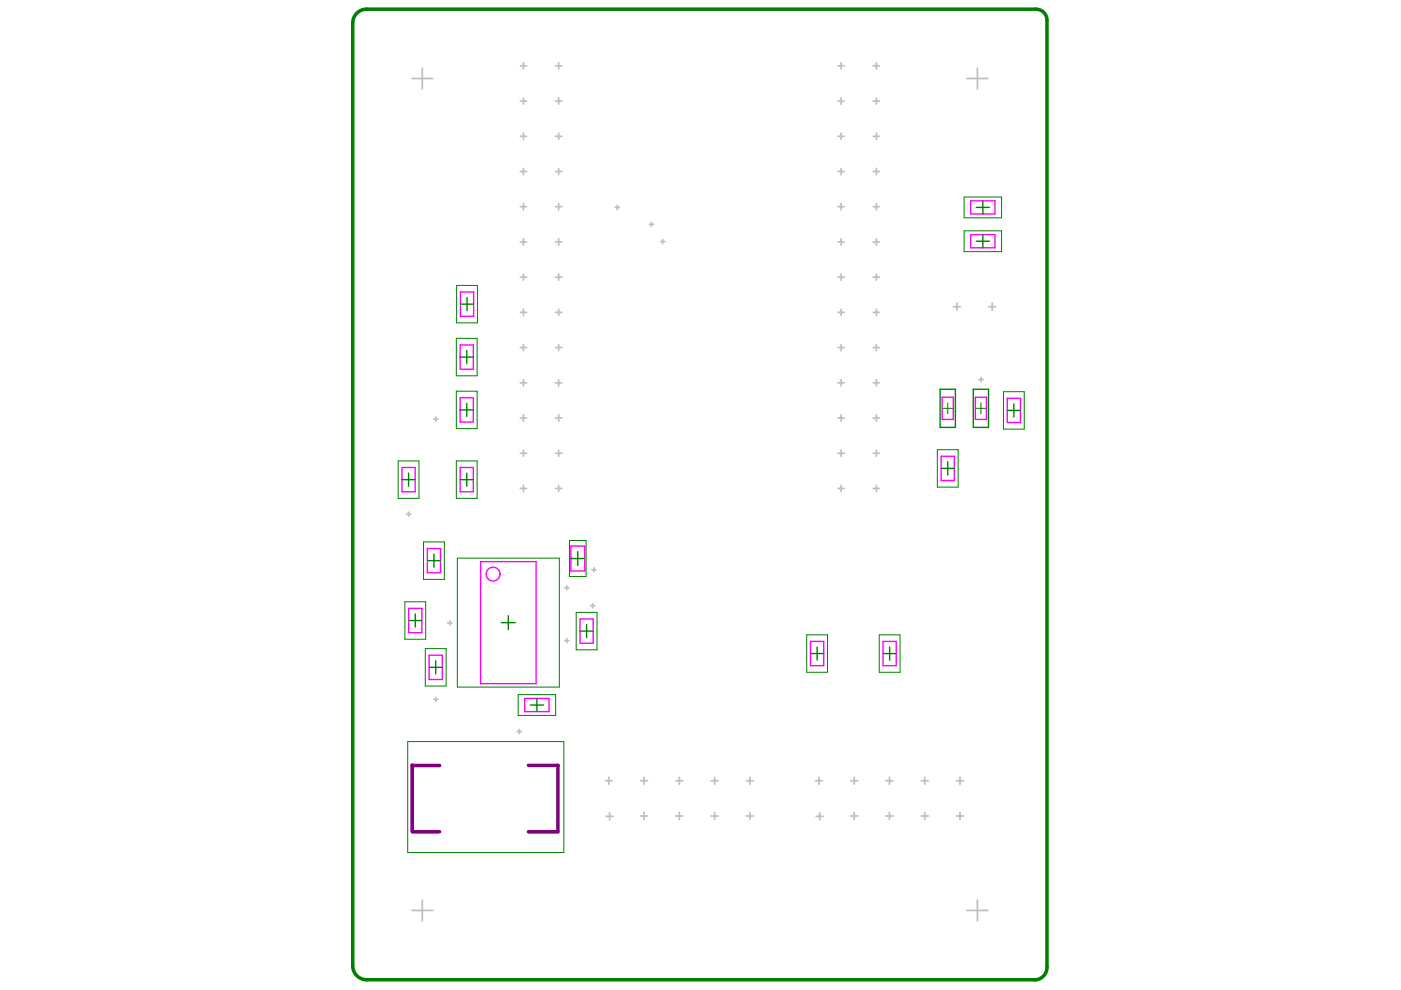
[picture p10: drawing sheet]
<svg xmlns="http://www.w3.org/2000/svg" width="297mm" height="210mm" viewBox="0 0 297 210" stroke-linecap="round" stroke-linejoin="round" font-family="sans-serif">
<path d="M87.4 162.3h5.8M87.4 176.3h5.8M87.4 162.2v14.1M112 162.3h6.3v14h-6.3" fill="none" stroke="#800080" stroke-width=".75"/>
<g fill="none" stroke="#f0f" stroke-width=".29">
<path d="M205.8 42.6h5.2v2.8h-5.2zM205.8 49.7h5.2v2.8h-5.2zM97.6 73.1h2.8v5.2h-2.8zM97.6 61.9h2.8v5.2h-2.8zM85.2 99.1h2.8v5.2h-2.8zM97.6 99.1h2.8v5.2h-2.8zM97.6 84.3h2.8v5.2h-2.8zM199.5 96.7h2.8v5.2h-2.8zM199.8 84.2h2.3v4.7h-2.3zM206.8 84.2h2.3v4.7h-2.3zM213.6 84.4h2.8v5.2h-2.8zM90.6 116.3h2.8v5.1h-2.8z"/>
<path d="M101.9 119.1h11.8v25.8h-11.8zM121 115.8h3v5.3h-3zM86.6 129h2.8v5.1h-2.8zM91 138.9h2.8v5.2h-2.8zM123 131.2h2.8v5.2h-2.8zM171.8 136h2.8v5.1h-2.8zM187.2 136h2.8v5.1h-2.8zM111.3 148.1h5.1v2.8h-5.1z"/>
<circle cx="104.5" cy="121.7" r="1.47"/>
</g>
<g fill="none" stroke="#008000" stroke-width=".29">
<path d="M207 51.1h2.8M207 44h2.8M208.4 42.6v2.8M208.4 49.7v2.8M97.6 75.7h2.8M97.6 64.5h2.8M99 74.3v2.8M99 63.1v2.8M97.6 86.9h2.8M99 85.5v2.8M199.3 82.5h3.3v8.1h-3.3zM199.5 99.3h2.8"/>
<path d="M200.9 97.9v2.8M206.3 82.5h3.3v8.1h-3.3zM213.6 87h2.8M215 85.6v2.8M85.2 101.7h2.8M86.6 100.3v2.8M90.6 118.9h2.8M92 117.5v2.8M97.6 101.7h2.8M99 100.3v2.8M121 118.4h3M122.5 117v2.9"/>
<path d="M86.6 131.6h2.8M88 130.2v2.8M106.3 132h2.9M107.8 130.5v3M123 133.8h2.8M124.4 132.4v2.8M171.8 138.6h2.8M173.2 137.2v2.8M187.2 138.6h2.8M188.6 137.2v2.8M91 141.5h2.8M92.4 140.1v2.8"/>
<path d="M112.4 149.5h2.8M113.8 148.1v2.8"/>
</g>
<g fill="none" stroke="#008000" stroke-width=".21">
<path d="M204.4 41.8h8v4.4h-8zM204.4 48.9h8v4.4h-8zM96.8 71.7h4.4v8h-4.4zM96.8 60.5h4.4v8h-4.4zM84.4 97.7h4.4v8h-4.4zM96.8 97.7h4.4v8h-4.4zM96.8 82.9h4.4v8h-4.4zM198.7 95.3h4.4v8h-4.4zM199.8 86.6h2.3M200.9 85.4v2.4M206.8 86.6h2.3M208 85.4v2.4"/>
<path d="M212.8 83h4.4v8h-4.4zM89.8 114.9h4.4v7.9h-4.4zM97 118.3h21.6v27.4h-21.6zM120.7 114.6h3.6v7.6h-3.6zM85.8 127.6h4.5v7.9h-4.5zM90.2 137.5h4.4v8h-4.4zM122.2 129.8h4.4v8h-4.4zM171 134.6h4.5v7.9h-4.5zM186.4 134.6h4.4v7.9h-4.4zM86.4 157.2h33.1v23.6h-33.1zM109.9 147.3h7.9v4.4h-7.9z"/>
</g>
<path d="M219.3 207.7h-141.6a2.94 2.94 0 0 1-2.9-2.9v-199.9a2.93 2.93 0 0 1 2.9-3h141.9a2.35 2.35 0 0 1 2.4 2.4v200.8a2.65 2.65 0 0 1-2.7 2.7" fill="none" stroke="#008000" stroke-width=".75"/>
<g fill="none" stroke="#c0c0c0" stroke-width=".37">
<path d="M87.3 16.6h4.4M89.5 14.4v4.4M110.3 14h1.3M111 13.3v1.3M117.8 14h1.3M118.5 13.3v1.3M177.7 14h1.3M178.3 13.3v1.3M185.1 14h1.4M185.8 13.3v1.3M205 16.6h4.4M207.2 14.4v4.4"/>
<path d="M110.3 36.4h1.3M110.3 21.4h1.3M110.3 28.9h1.3M111 20.8v1.3M111 28.2v1.4M111 35.7v1.3M117.8 36.4h1.3M117.8 21.4h1.3M117.8 28.9h1.3M118.5 20.8v1.3M118.5 28.2v1.4M118.5 35.7v1.3"/>
<path d="M177.7 36.4h1.3M177.7 21.4h1.3M177.7 28.9h1.3M178.3 20.8v1.3M178.3 28.2v1.4M178.3 35.7v1.3M185.1 36.4h1.4M185.1 21.4h1.4M185.1 28.9h1.4M185.8 20.8v1.3M185.8 28.2v1.4M185.8 35.7v1.3"/>
<path d="M110.3 43.8h1.3M110.3 51.3h1.3M110.3 58.8h1.3M111 43.2v1.3M111 50.6v1.4M111 58.1v1.3M117.8 43.8h1.3M117.8 51.3h1.3M117.8 58.8h1.3M118.5 43.2v1.3M118.5 50.6v1.4M118.5 58.1v1.3"/>
<path d="M130.4 44h.9M130.9 43.5v.9M137.7 47.6h.9M138.1 47.1v.9M140.1 51.2h.9M140.5 50.8v.9M177.7 43.8h1.3M177.7 51.3h1.3M177.7 58.8h1.3M178.3 43.2v1.3M178.3 50.6v1.4M178.3 58.1v1.3"/>
<path d="M185.1 43.8h1.4M185.1 51.3h1.4M185.1 58.8h1.4M185.8 43.2v1.3M185.8 50.6v1.4M185.8 58.1v1.3M110.3 73.7h1.3M110.3 66.2h1.3M111 65.6v1.3M111 73v1.4M117.8 73.7h1.3M117.8 66.2h1.3"/>
<path d="M118.5 65.6v1.3M118.5 73v1.4M177.7 73.7h1.3M177.7 66.2h1.3M178.3 65.6v1.3M178.3 73v1.4M185.1 73.7h1.4M185.1 66.2h1.4M185.8 65.6v1.3M185.8 73v1.4M202.1 65h1.5M202.9 64.3v1.5"/>
<path d="M209.6 65h1.5M210.4 64.3v1.5M92 88.9h.9M92.4 88.4v.9M110.3 81.2h1.3M110.3 88.6h1.3M110.3 96.1h1.3M111 80.5v1.3M111 88v1.3M111 95.4v1.4M117.8 81.2h1.3M117.8 88.6h1.3"/>
<path d="M117.8 96.1h1.3M118.5 80.5v1.3M118.5 88v1.3M118.5 95.4v1.4M177.7 81.2h1.3M177.7 88.6h1.3M177.7 96.1h1.3M178.3 80.5v1.3M178.3 88v1.3M178.3 95.4v1.4M185.1 81.2h1.4M185.1 88.6h1.4"/>
<path d="M185.1 96.1h1.4M185.8 80.5v1.3M185.8 88v1.3M185.8 95.4v1.4M207.6 80.5h.8M208 80v.9M86.2 109h.9M86.6 108.6v.9M110.3 103.6h1.3M111 102.9v1.3M117.8 103.6h1.3M118.5 102.9v1.3"/>
<path d="M177.7 103.6h1.3M178.3 102.9v1.3M185.1 103.6h1.4M185.8 102.9v1.3M94.9 132.1h.9M95.4 131.6v.9M119.7 124.6h.9M119.7 135.8h.9M120.2 124.2v.9M120.2 135.4v.9M125.2 128.4h.9M125.5 120.8h.9"/>
<path d="M125.6 128v.9M125.9 120.4v.9M92 148.3h.9M92.4 147.8v.9M109.7 155.1h.8M110.1 154.7v.8M128.3 165.5h1.5M128.5 173.1h1.5M129.1 164.8v1.5M129.2 172.3v1.5M135.8 173h1.5M135.8 165.5h1.5"/>
<path d="M136.6 164.8v1.5M136.6 172.3v1.5M143.3 173h1.5M143.3 165.5h1.5M144 164.8v1.5M144 172.3v1.5M150.8 173h1.5M150.8 165.5h1.5M151.5 164.8v1.5M151.5 172.3v1.5M158.2 173h1.5M158.2 165.5h1.5"/>
<path d="M159 164.8v1.5M159 172.3v1.5M172.9 165.5h1.5M173 173.1h1.5M173.6 164.8v1.5M173.8 172.3v1.5M180.4 173h1.5M180.4 165.5h1.5M181.1 164.8v1.5M181.1 172.3v1.5M187.8 173h1.5M187.8 165.5h1.5"/>
<path d="M188.6 164.8v1.5M188.6 172.3v1.5M195.3 173h1.5M195.3 165.5h1.5M196.1 164.8v1.5M196.1 172.3v1.5M202.8 173h1.5M202.8 165.5h1.5M203.5 164.8v1.5M203.5 172.3v1.5M87.3 193h4.4M89.5 190.8v4.4"/>
<path d="M205 193h4.4M207.2 190.8v4.4"/>
</g>
</svg>
